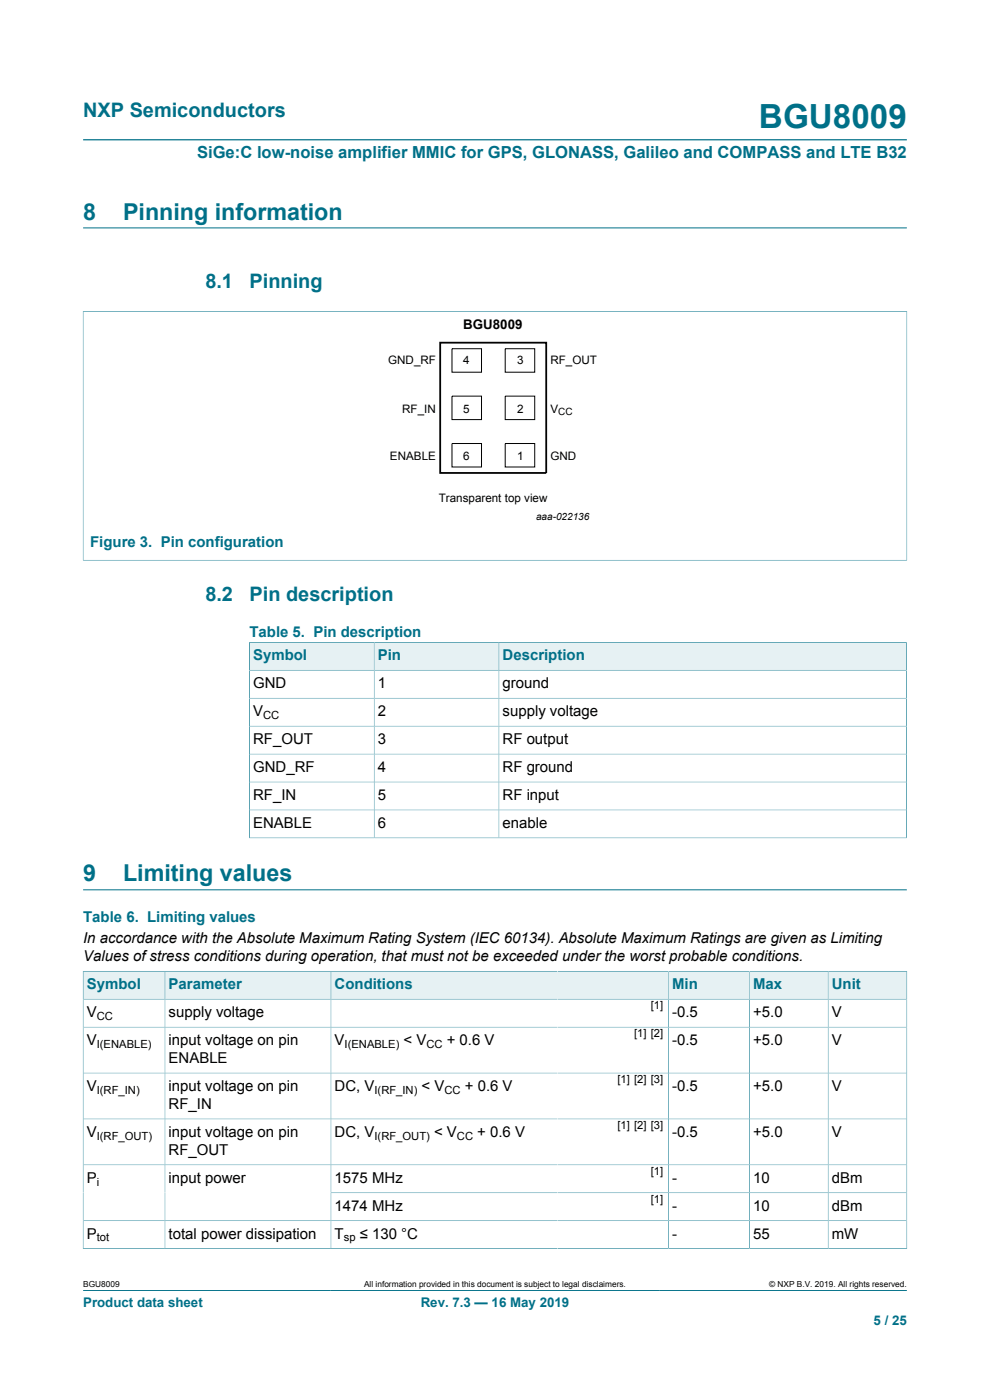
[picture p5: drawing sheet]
<svg xmlns="http://www.w3.org/2000/svg" width="210mm" height="297mm" viewBox="0 0 210 297" stroke-linecap="round" stroke-linejoin="round" font-family="sans-serif">
<defs><g id="words">
<text font-size="7.1" fill="#007088" x="161" y="27.2">BGU8009</text>
<g font-size="4.9" fill="#007088">
<text x="17.6" y="46.6">8</text>
<text x="26.1" y="46.6">Pinning information</text>
<text x="17.6" y="187">9</text>
<text x="26.1" y="187">Limiting values</text>
</g>
<g font-size="4.2" fill="#007088">
<text x="17.6" y="24.8">NXP Semiconductors</text>
<text x="43.6" y="61.1">8.1</text>
<text x="52.9" y="61.1">Pinning</text>
<text x="43.6" y="127.5">8.2</text>
<text x="52.9" y="127.5">Pin description</text>
</g>
<text font-size="3.5" fill="#007088" x="41.8" y="33.5">SiGe:C low-noise amplifier MMIC for GPS, GLONASS, Galileo and COMPASS and LTE B32</text>
<g font-size="3.2" fill="#007088">
<text x="19.1" y="116.1">Figure 3. Pin configuration</text>
<text x="52.9" y="135.2">Table 5. Pin description</text>
<text x="53.7" y="140.1">Symbol</text>
<text x="80.2" y="140.1">Pin</text>
<text x="106.6" y="140.1">Description</text>
<text x="17.6" y="195.6">Table 6. Limiting values</text>
<text x="18.4" y="209.8">Symbol</text>
<text x="35.8" y="209.8">Parameter</text>
<text x="71" y="209.8">Conditions</text>
<text x="142.6" y="209.8">Min</text>
<text x="159.8" y="209.8">Max</text>
<text x="176.4" y="209.8">Unit</text>
</g>
<g font-size="3.2">
<text x="53.7" y="146">GND</text>
<text x="80.2" y="146">1</text>
<text x="106.6" y="146">ground</text>
<text x="53.7" y="151.9">V</text>
<text x="80.2" y="151.9">2</text>
<text x="106.6" y="151.9">supply voltage</text>
<text x="53.7" y="157.8">RF_OUT</text>
<text x="80.2" y="157.8">3</text>
<text x="106.6" y="157.8">RF output</text>
<text x="53.7" y="163.8">GND_RF</text>
<text x="80.2" y="163.8">4</text>
<text x="106.6" y="163.8">RF ground</text>
<text x="53.7" y="169.7">RF_IN</text>
<text x="80.2" y="169.7">5</text>
<text x="106.6" y="169.7">RF input</text>
<text x="53.7" y="175.6">ENABLE</text>
<text x="80.2" y="175.6">6</text>
<text x="106.6" y="175.6">enable</text>
<text x="17.6" y="200.1">In accordance with the Absolute Maximum Rating System (IEC 60134). Absolute Maximum Ratings are given as Limiting</text>
<text x="17.6" y="203.9">Values of stress conditions during operation, that must not be exceeded under the worst probable conditions.</text>
<text x="18.4" y="215.8">V</text>
<text x="35.8" y="215.8">supply voltage</text>
<text x="142.6" y="215.8">-0.5</text>
<text x="159.8" y="215.8">+5.0</text>
<text x="176.4" y="215.8">V</text>
<text x="18.4" y="221.7">V</text>
<text x="35.8" y="221.7">input voltage on pin</text>
<text x="71" y="221.7">V</text>
<text x="85.6" y="221.7">&lt; V</text>
<text x="94.8" y="221.7">+ 0.6 V</text>
<text x="142.6" y="221.7">-0.5</text>
<text x="159.8" y="221.7">+5.0</text>
<text x="176.4" y="221.7">V</text>
<text x="35.8" y="225.5">ENABLE</text>
<text x="18.4" y="231.4">V</text>
<text x="35.8" y="231.4">input voltage on pin</text>
<text x="71" y="231.4">DC, V</text>
<text x="89.4" y="231.4">&lt; V</text>
<text x="98.6" y="231.4">+ 0.6 V</text>
<text x="142.6" y="231.4">-0.5</text>
<text x="159.8" y="231.4">+5.0</text>
<text x="176.4" y="231.4">V</text>
<text x="35.8" y="235.2">RF_IN</text>
<text x="18.4" y="241.2">V</text>
<text x="35.8" y="241.2">input voltage on pin</text>
<text x="35.8" y="245">RF_OUT</text>
<text x="71" y="241.2">DC, V</text>
<text x="92.1" y="241.2">&lt; V</text>
<text x="101.2" y="241.2">+ 0.6 V</text>
<text x="142.6" y="241.2">-0.5</text>
<text x="159.8" y="241.2">+5.0</text>
<text x="176.4" y="241.2">V</text>
<text x="18.4" y="250.9">P</text>
<text x="35.8" y="250.9">input power</text>
<text x="71" y="250.9">1575 MHz</text>
<text x="142.6" y="250.9">-</text>
<text x="159.8" y="250.9">10</text>
<text x="176.4" y="250.9">dBm</text>
<text x="71" y="256.8">1474 MHz</text>
<text x="142.6" y="256.8">-</text>
<text x="159.8" y="256.8">10</text>
<text x="176.4" y="256.8">dBm</text>
<text x="18.4" y="262.8">P</text>
<text x="35.8" y="262.8">total power dissipation</text>
<text x="71" y="262.8">T</text>
<text x="76.3" y="262.8">≤ 130 °C</text>
<text x="142.6" y="262.8">-</text>
<text x="159.8" y="262.8">55</text>
<text x="176.4" y="262.8">mW</text>
</g>
<text font-size="2.8" x="98.3" y="69.8">BGU8009</text>
<g font-size="2.8" fill="#007088">
<text x="17.6" y="277.3">Product data sheet</text>
<text x="89.2" y="277.3">Rev. 7.3 — 16 May 2019</text>
<text x="185.3" y="281">5 / 25</text>
</g>
<g font-size="2.5">
<text x="82.3" y="77.2">GND_RF</text>
<text x="98.3" y="77.2">4</text>
<text x="109.7" y="77.2">3</text>
<text x="116.8" y="77.2">RF_OUT</text>
<text x="85.3" y="87.5">RF_IN</text>
<text x="98.3" y="87.5">5</text>
<text x="109.7" y="87.5">2</text>
<text x="116.8" y="87.5">V</text>
<text x="82.7" y="97.7">ENABLE</text>
<text x="98.3" y="97.7">6</text>
<text x="109.7" y="97.7">1</text>
<text x="116.8" y="97.7">GND</text>
<text x="93.1" y="106.5">Transparent top view</text>
</g>
<g font-size="2.4">
<text x="55.8" y="152.5">CC</text>
<text x="138" y="214.1">[1]</text>
<text x="20.5" y="216.4">CC</text>
<text x="134.5" y="220">[1] [2]</text>
<text x="20.5" y="222.3">I(ENABLE)</text>
<text x="73.1" y="222.3">I(ENABLE)</text>
<text x="90.5" y="222.3">CC</text>
<text x="20.5" y="232">I(RF_IN)</text>
<text x="79.4" y="232">I(RF_IN)</text>
<text x="94.3" y="232">CC</text>
<text x="131" y="229.8">[1] [2] [3]</text>
<text x="131" y="239.5">[1] [2] [3]</text>
<text x="20.5" y="241.8">I(RF_OUT)</text>
<text x="79.4" y="241.8">I(RF_OUT)</text>
<text x="96.9" y="241.8">CC</text>
<text x="20.5" y="251.5">i</text>
<text x="138" y="249.3">[1]</text>
<text x="138" y="255.2">[1]</text>
<text x="20.5" y="263.4">tot</text>
<text x="72.9" y="263.4">sp</text>
</g>
<g font-size="2.1">
<text x="118.4" y="88">CC</text>
<text x="113.7" y="110.4">aaa-022136</text>
</g>
<g font-size="1.8">
<text x="17.6" y="273.1">BGU8009</text>
<text x="77.2" y="273.1">All information provided in this document is subject to legal disclaimers.</text>
<text x="163.2" y="273.1">© NXP B.V. 2019. All rights reserved.</text>
</g>
</g></defs>
<path d="M17.6 29.7h174.8M17.6 48.3h174.8M17.6 66h174.8M17.6 66v52.9M192.4 66v52.9M17.6 118.9h174.8M17.6 273.8h174.8" fill="none" stroke="#007088" stroke-width=".21"/>
<path d="M93.4 72.7h22.5v27.6h-22.5z" fill="none" stroke="#000" stroke-width=".38"/>
<path d="M95.9 74h6.2v5h-6.2zM107.2 74h6.2v5h-6.2zM95.9 84h6.2v5h-6.2zM95.9 94.1h6.2v5h-6.2zM107.2 84h6.2v5h-6.2zM107.2 94.1h6.2v5h-6.2z" fill="none" stroke="#000" stroke-width=".21"/>
<path d="M53 136.3h26.3v5.8h-26.3z" fill="#e6f1f3"/>
<path d="M52.9 136.2v6h26.5v-5.9h-26.6" fill="none" stroke="#007088" stroke-width=".21"/>
<path d="M79.4 136.3h26.4v5.8h-26.4z" fill="#e6f1f3"/>
<path d="M79.4 136.3h26.4v5.9h-26.4z" fill="none" stroke="#007088" stroke-width=".21"/>
<path d="M105.9 136.3h86.3v5.8h-86.3z" fill="#e6f1f3"/>
<path d="M192.3 136.2v41.6M192.3 136.3h-86.5v41.5M52.9 148.1h139.4M52.9 154h139.4M52.9 160h139.4M79.4 142.2v35.6M192.3 142.2h-139.4v35.6M52.8 177.8h139.5M52.9 165.9h139.4M52.9 171.8h139.4M17.6 188.8h174.8" fill="none" stroke="#007088" stroke-width=".21"/>
<path d="M17.7 206.1h17.2v5.8h-17.2z" fill="#e6f1f3"/>
<path d="M17.6 206v6h17.4v-5.9h-17.4" fill="none" stroke="#007088" stroke-width=".21"/>
<path d="M35.1 206.1h35v5.8h-35z" fill="#e6f1f3"/>
<path d="M35 206.1h35.2v5.9h-35.2z" fill="none" stroke="#007088" stroke-width=".21"/>
<path d="M70.3 206.1h48v5.8h-48z" fill="#e6f1f3"/>
<path d="M118.3 206.1h-48.1v5.9h48.1" fill="none" stroke="#007088" stroke-width=".21"/>
<path d="M118.3 206.1h23.4v5.8h-23.4z" fill="#e6f1f3"/>
<path d="M118.3 206.1h23.5v5.9h-23.5" fill="none" stroke="#007088" stroke-width=".21"/>
<path d="M141.9 206.1h17v5.8h-17z" fill="#e6f1f3"/>
<path d="M141.8 206.1h17.2v5.9h-17.2z" fill="none" stroke="#007088" stroke-width=".21"/>
<path d="M159.1 206.1h16.5v5.8h-16.5z" fill="#e6f1f3"/>
<path d="M159 206.1h16.7v5.9h-16.7z" fill="none" stroke="#007088" stroke-width=".21"/>
<path d="M175.7 206.1h16.6v5.8h-16.6z" fill="#e6f1f3"/>
<g fill="none" stroke="#007088" stroke-width=".21">
<path d="M17.6 217.9h174.8M35 212v52.9M70.2 212v52.9M141.8 212v52.9M159 212v52.9M192.4 206v59M192.4 212h-174.8v53M192.4 206.1h-16.7v58.8M17.6 227.6h174.8M17.6 237.4h174.8M17.6 247.1h174.8M70.2 253h122.2"/>
<path d="M192.4 259h-174.8M17.6 264.9h174.8"/>
</g>
<use href="#words"/>
</svg>
